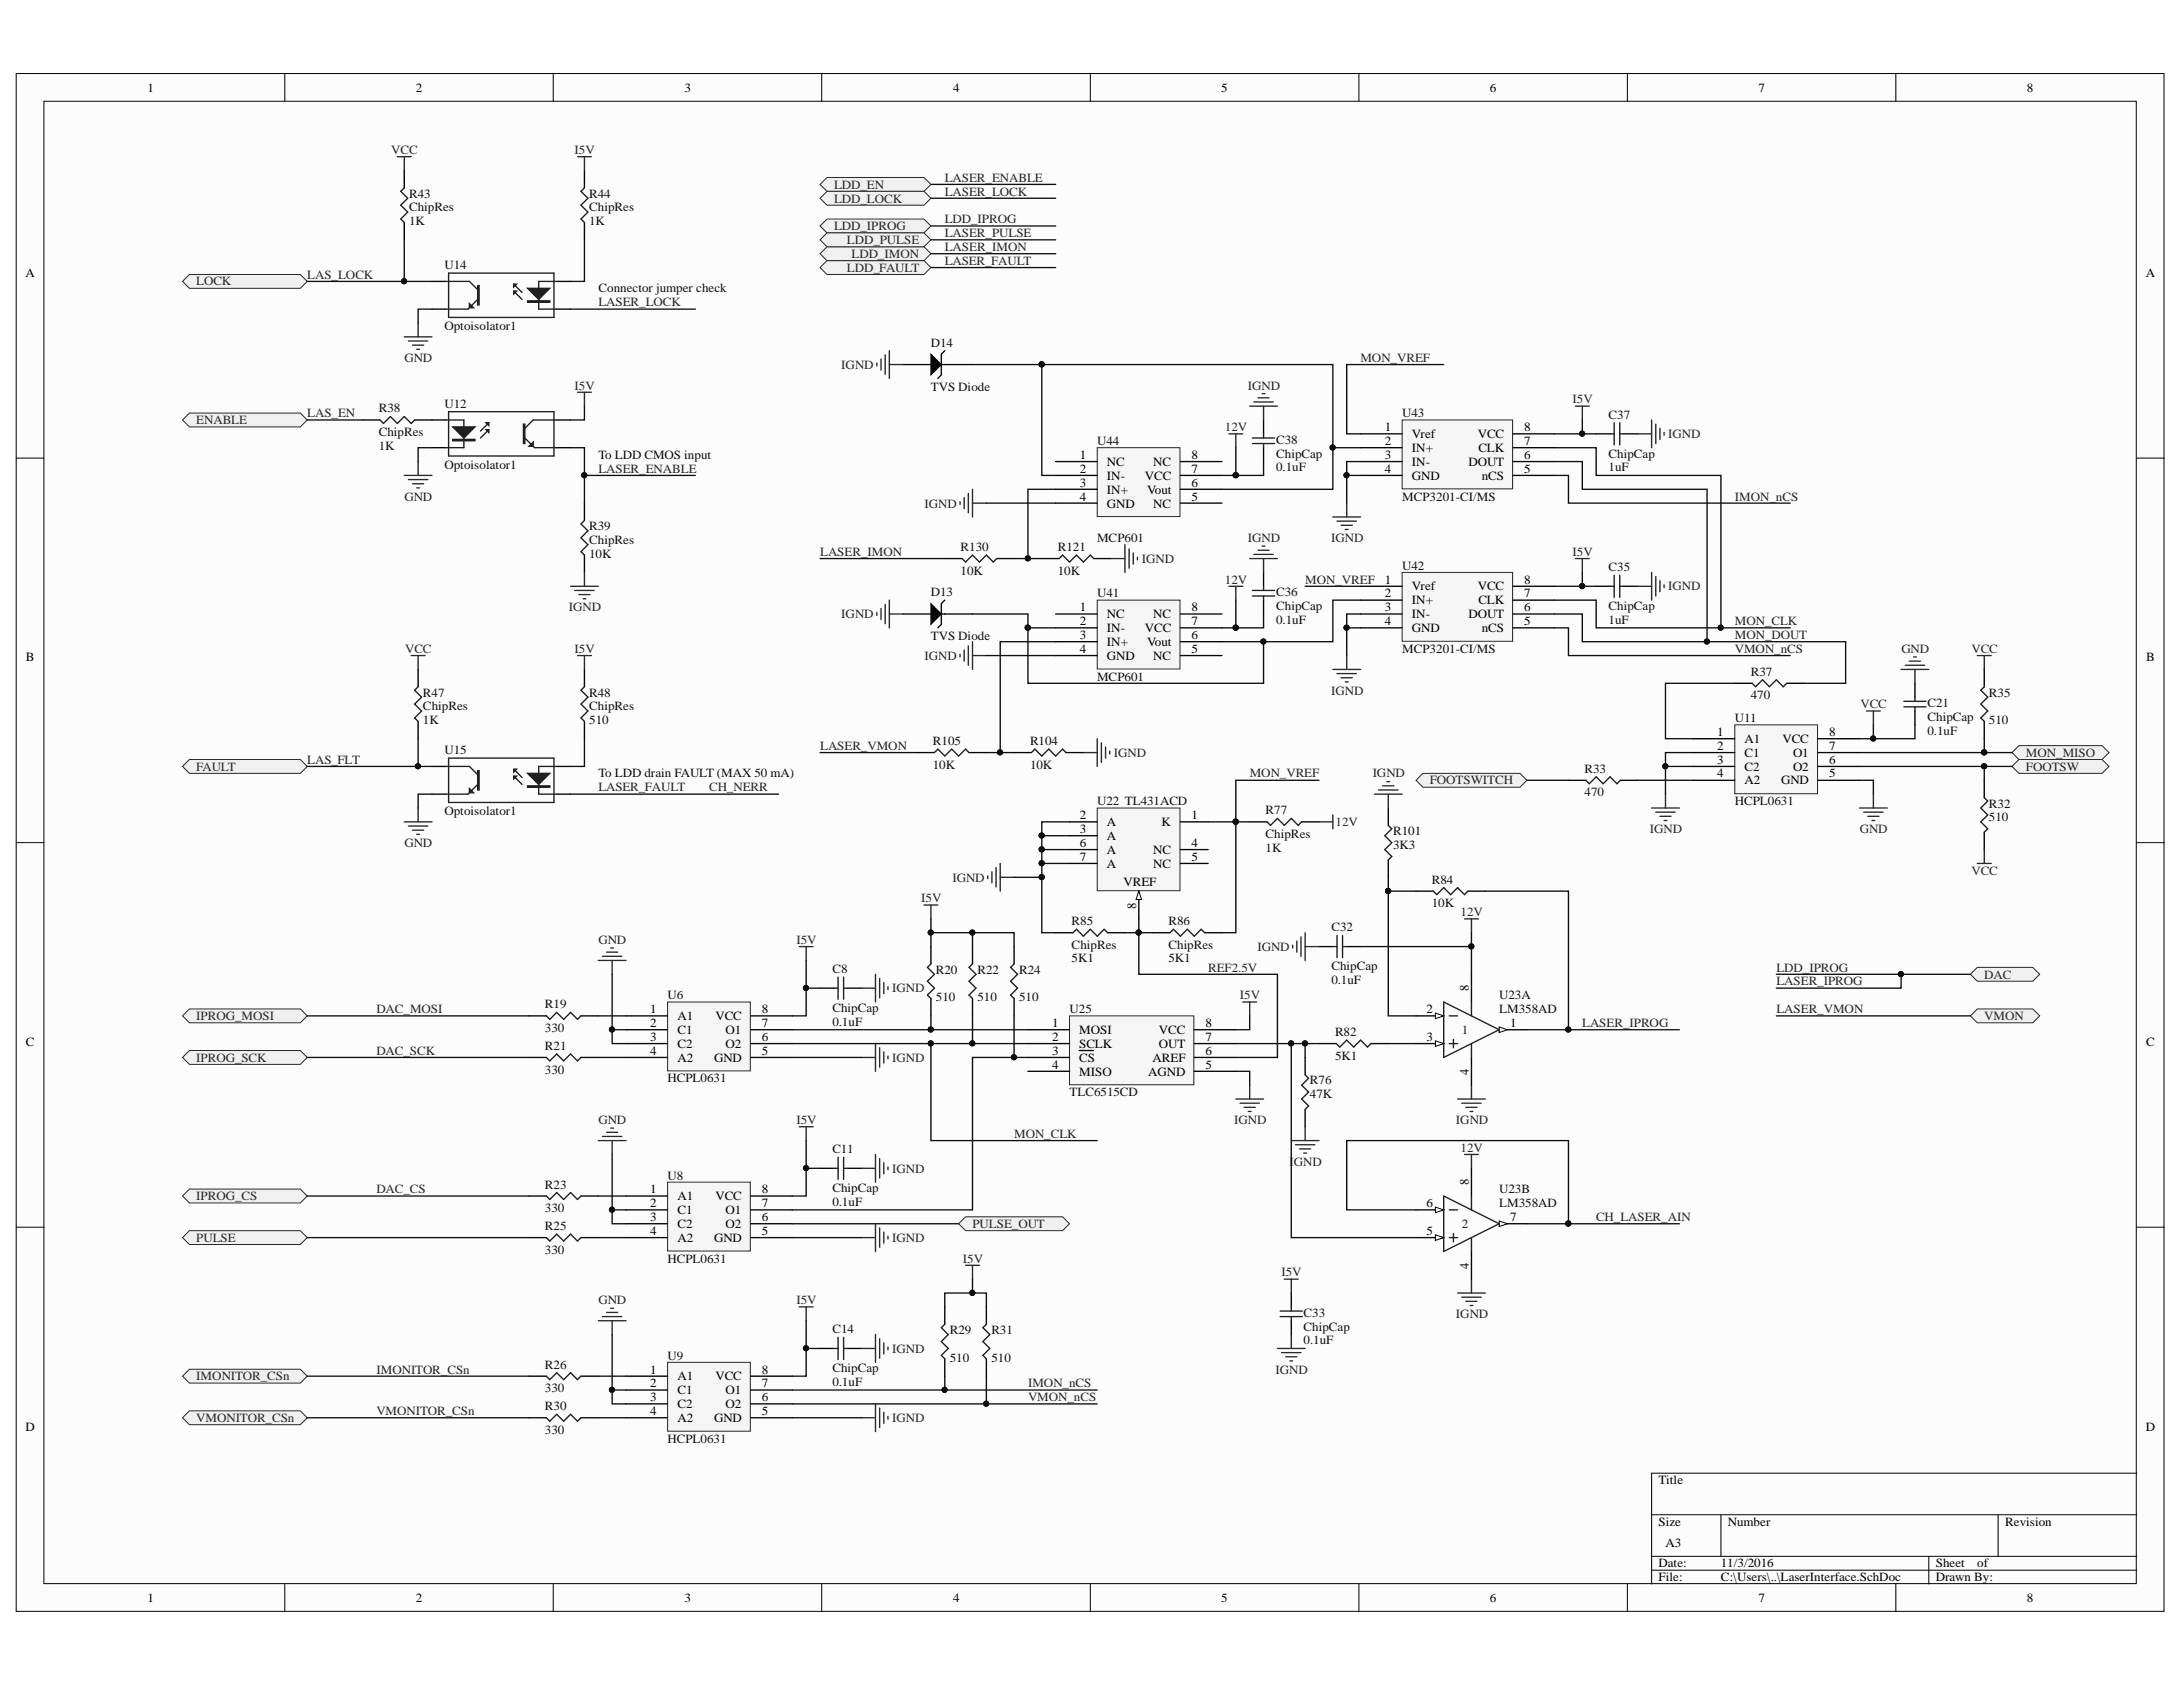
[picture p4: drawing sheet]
<svg xmlns="http://www.w3.org/2000/svg" width="279mm" height="216mm" viewBox="0 0 279 216" stroke-linecap="round" stroke-linejoin="round" font-family="sans-serif">
<defs><g id="words">
<g font-size="1.7">
<text x="145.4" y="116.3" transform="rotate(-90 145.4 116.3)">8</text>
<text x="188" y="126.8" transform="rotate(-90 188 126.8)">8</text>
<text x="188" y="137.6" transform="rotate(-90 188 137.6)">4</text>
<text x="188" y="151.6" transform="rotate(-90 188 151.6)">8</text>
<text x="188" y="162.4" transform="rotate(-90 188 162.4)">4</text>
</g>
<g font-size="1.6">
<text x="18.9" y="11.7">1</text>
<text x="53.2" y="11.7">2</text>
<text x="87.6" y="11.7">3</text>
<text x="122" y="11.7">4</text>
<text x="156.3" y="11.7">5</text>
<text x="190.7" y="11.7">6</text>
<text x="225.1" y="11.7">7</text>
<text x="259.4" y="11.7">8</text>
<text x="3.3" y="35.4">A</text>
<text x="274.7" y="35.4">A</text>
<text x="138.2" y="58.7">1</text>
<text x="141.7" y="59.6">NC</text>
<text x="147.6" y="59.6">NC</text>
<text x="152.5" y="58.7">8</text>
<text x="177.3" y="55.2">1</text>
<text x="177.3" y="57">2</text>
<text x="177.3" y="58.7">3</text>
<text x="180.7" y="56.1">Vref</text>
<text x="180.7" y="57.8">IN+</text>
<text x="180.7" y="59.6">IN-</text>
<text x="188" y="59.6">DOUT</text>
<text x="189.1" y="56.1">VCC</text>
<text x="189.2" y="57.8">CLK</text>
<text x="195.1" y="58.7">6</text>
<text x="195.1" y="57">7</text>
<text x="195.1" y="55.2">8</text>
<text x="138.2" y="60.5">2</text>
<text x="138.2" y="62.3">3</text>
<text x="138.2" y="64.1">4</text>
<text x="141.7" y="61.4">IN-</text>
<text x="141.7" y="63.2">IN+</text>
<text x="141.7" y="65">GND</text>
<text x="146.5" y="61.4">VCC</text>
<text x="146.8" y="63.2">Vout</text>
<text x="147.6" y="65">NC</text>
<text x="152.5" y="64.1">5</text>
<text x="152.5" y="62.3">6</text>
<text x="152.5" y="60.5">7</text>
<text x="177.3" y="60.5">4</text>
<text x="180.7" y="61.4">GND</text>
<text x="189.6" y="61.4">nCS</text>
<text x="195.1" y="60.5">5</text>
<text x="177.3" y="74.7">1</text>
<text x="177.3" y="76.5">2</text>
<text x="180.7" y="75.6">Vref</text>
<text x="180.7" y="77.3">IN+</text>
<text x="189.1" y="75.6">VCC</text>
<text x="189.2" y="77.3">CLK</text>
<text x="195.1" y="76.5">7</text>
<text x="195.1" y="74.7">8</text>
<text x="138.2" y="78.2">1</text>
<text x="138.2" y="80">2</text>
<text x="138.2" y="81.8">3</text>
<text x="138.2" y="83.6">4</text>
<text x="141.7" y="79.1">NC</text>
<text x="141.7" y="80.9">IN-</text>
<text x="141.7" y="82.7">IN+</text>
<text x="146.5" y="80.9">VCC</text>
<text x="146.8" y="82.7">Vout</text>
<text x="147.6" y="79.1">NC</text>
<text x="152.5" y="83.6">5</text>
<text x="152.5" y="81.8">6</text>
<text x="152.5" y="80">7</text>
<text x="152.5" y="78.2">8</text>
<text x="177.3" y="78.2">3</text>
<text x="177.3" y="80">4</text>
<text x="180.7" y="79.1">IN-</text>
<text x="180.7" y="80.9">GND</text>
<text x="188" y="79.1">DOUT</text>
<text x="189.6" y="80.9">nCS</text>
<text x="195.1" y="80">5</text>
<text x="195.1" y="78.2">6</text>
<text x="3.3" y="84.7">B</text>
<text x="141.7" y="84.4">GND</text>
<text x="147.6" y="84.4">NC</text>
<text x="274.7" y="84.7">B</text>
<text x="219.8" y="94.2">1</text>
<text x="219.8" y="95.9">2</text>
<text x="223.3" y="95.1">A1</text>
<text x="228.1" y="95.1">VCC</text>
<text x="234.1" y="94.2">8</text>
<text x="234.1" y="95.9">7</text>
<text x="219.8" y="97.7">3</text>
<text x="219.8" y="99.5">4</text>
<text x="223.3" y="96.8">C1</text>
<text x="223.3" y="98.6">C2</text>
<text x="223.3" y="100.4">A2</text>
<text x="228" y="100.4">GND</text>
<text x="229.5" y="96.8">O1</text>
<text x="229.5" y="98.6">O2</text>
<text x="234.1" y="97.7">6</text>
<text x="234.1" y="99.5">5</text>
<text x="138.2" y="104.8">2</text>
<text x="138.2" y="106.6">3</text>
<text x="141.7" y="105.7">A</text>
<text x="141.7" y="107.5">A</text>
<text x="148.7" y="105.7">K</text>
<text x="152.5" y="104.8">1</text>
<text x="138.2" y="108.4">6</text>
<text x="138.2" y="110.2">7</text>
<text x="141.7" y="109.3">A</text>
<text x="141.7" y="111">A</text>
<text x="143.8" y="113.3">VREF</text>
<text x="147.6" y="109.3">NC</text>
<text x="147.6" y="111">NC</text>
<text x="152.5" y="108.4">4</text>
<text x="152.5" y="110.2">5</text>
<text x="83.2" y="129.6">1</text>
<text x="83.2" y="131.4">2</text>
<text x="86.7" y="130.5">A1</text>
<text x="91.6" y="130.5">VCC</text>
<text x="97.5" y="129.6">8</text>
<text x="97.5" y="131.4">7</text>
<text x="134.7" y="131.4">1</text>
<text x="154.3" y="131.4">8</text>
<text x="182.6" y="129.6">2</text>
<text x="193.3" y="131.4">1</text>
<text x="3.3" y="133.9">C</text>
<text x="83.2" y="133.2">3</text>
<text x="83.2" y="135">4</text>
<text x="86.7" y="132.3">C1</text>
<text x="86.7" y="134.1">C2</text>
<text x="86.7" y="135.9">A2</text>
<text x="91.4" y="135.9">GND</text>
<text x="92.9" y="132.3">O1</text>
<text x="92.9" y="134.1">O2</text>
<text x="97.5" y="133.2">6</text>
<text x="97.5" y="135">5</text>
<text x="134.7" y="133.2">2</text>
<text x="134.7" y="135">3</text>
<text x="134.7" y="136.8">4</text>
<text x="138.1" y="132.3">MOSI</text>
<text x="138.1" y="134.1">SCLK</text>
<text x="138.1" y="135.9">CS</text>
<text x="138.1" y="137.6">MISO</text>
<text x="147" y="137.6">AGND</text>
<text x="147.5" y="135.9">AREF</text>
<text x="148.3" y="134.1">OUT</text>
<text x="148.3" y="132.3">VCC</text>
<text x="154.3" y="136.8">5</text>
<text x="154.3" y="135">6</text>
<text x="154.3" y="133.2">7</text>
<text x="182.6" y="133.2">3</text>
<text x="274.7" y="133.9">C</text>
<text x="83.2" y="152.7">1</text>
<text x="83.2" y="154.5">2</text>
<text x="86.7" y="153.6">A1</text>
<text x="86.7" y="155.4">C1</text>
<text x="91.6" y="153.6">VCC</text>
<text x="92.9" y="155.4">O1</text>
<text x="97.5" y="152.7">8</text>
<text x="97.5" y="154.5">7</text>
<text x="182.6" y="154.5">6</text>
<text x="83.2" y="156.2">3</text>
<text x="83.2" y="158">4</text>
<text x="86.7" y="157.1">C2</text>
<text x="86.7" y="158.9">A2</text>
<text x="91.4" y="158.9">GND</text>
<text x="92.9" y="157.1">O2</text>
<text x="97.5" y="156.2">6</text>
<text x="97.5" y="158">5</text>
<text x="182.6" y="158">5</text>
<text x="193.3" y="156.2">7</text>
<text x="83.2" y="175.8">1</text>
<text x="83.2" y="177.6">2</text>
<text x="83.2" y="179.3">3</text>
<text x="86.7" y="176.7">A1</text>
<text x="86.7" y="178.4">C1</text>
<text x="91.6" y="176.7">VCC</text>
<text x="92.9" y="178.4">O1</text>
<text x="97.5" y="175.8">8</text>
<text x="97.5" y="177.6">7</text>
<text x="97.5" y="179.3">6</text>
<text x="3.3" y="183.1">D</text>
<text x="83.2" y="181.1">4</text>
<text x="86.7" y="180.2">C2</text>
<text x="86.7" y="182">A2</text>
<text x="91.4" y="182">GND</text>
<text x="92.9" y="180.2">O2</text>
<text x="97.5" y="181.1">5</text>
<text x="274.7" y="183.1">D</text>
<text x="212.3" y="189.9">Title</text>
<text x="212.3" y="195.3">Size</text>
<text x="213.2" y="197.9">A3</text>
<text x="221.2" y="195.3">Number</text>
<text x="256.6" y="195.3">Revision</text>
<text x="212.3" y="200.6">Date:</text>
<text x="212.3" y="202.4">File:</text>
<text x="220.3" y="200.6">11/3/2016</text>
<text x="220.3" y="202.4">C:\Users\..\LaserInterface.SchDoc</text>
<text x="247.8" y="200.6">Sheet</text>
<text x="247.8" y="202.4">Drawn By:</text>
<text x="253.1" y="200.6">of</text>
<text x="18.9" y="205">1</text>
<text x="53.2" y="205">2</text>
<text x="87.6" y="205">3</text>
<text x="122" y="205">4</text>
<text x="156.3" y="205">5</text>
<text x="190.7" y="205">6</text>
<text x="225.1" y="205">7</text>
<text x="259.4" y="205">8</text>
</g>
<g font-size="1.6" fill="#262626">
<text x="50.1" y="19.7">VCC</text>
<text x="73.5" y="19.7">I5V</text>
<text x="120.9" y="23.3">LASER_ENABLE</text>
<text x="106.7" y="24.1">LDD_EN</text>
<text x="106.7" y="25.9">LDD_LOCK</text>
<text x="106.7" y="29.5">LDD_IPROG</text>
<text x="120.9" y="25">LASER_LOCK</text>
<text x="120.9" y="28.6">LDD_IPROG</text>
<text x="39.3" y="35.6">LAS_LOCK</text>
<text x="108.4" y="34.8">LDD_FAULT</text>
<text x="108.4" y="31.2">LDD_PULSE</text>
<text x="109" y="33">LDD_IMON</text>
<text x="120.9" y="33.9">LASER_FAULT</text>
<text x="120.9" y="32.1">LASER_IMON</text>
<text x="120.9" y="30.4">LASER_PULSE</text>
<text x="25.1" y="36.5">LOCK</text>
<text x="76.6" y="39.2">LASER_LOCK</text>
<text x="51.8" y="46.3">GND</text>
<text x="107.7" y="47.2">IGND</text>
<text x="174.1" y="46.3">MON_VREF</text>
<text x="39.3" y="53.4">LAS_EN</text>
<text x="73.5" y="49.9">I5V</text>
<text x="159.7" y="49.9">IGND</text>
<text x="201.3" y="51.6">I5V</text>
<text x="25.1" y="54.3">ENABLE</text>
<text x="156.8" y="55.2">12V</text>
<text x="213.5" y="56.1">IGND</text>
<text x="51.8" y="64.1">GND</text>
<text x="76.6" y="60.5">LASER_ENABLE</text>
<text x="118.3" y="65">IGND</text>
<text x="222" y="64.1">IMON_nCS</text>
<text x="105" y="71.1">LASER_IMON</text>
<text x="159.7" y="69.3">IGND</text>
<text x="170.4" y="69.3">IGND</text>
<text x="201.3" y="71.1">I5V</text>
<text x="146.1" y="72">IGND</text>
<text x="156.8" y="74.7">12V</text>
<text x="167.1" y="74.7">MON_VREF</text>
<text x="213.5" y="75.6">IGND</text>
<text x="51.9" y="83.6">VCC</text>
<text x="72.8" y="78.2">IGND</text>
<text x="73.5" y="83.6">I5V</text>
<text x="107.7" y="79.1">IGND</text>
<text x="222" y="80">MON_CLK</text>
<text x="222" y="81.8">MON_DOUT</text>
<text x="222" y="83.6">VMON_nCS</text>
<text x="243.4" y="83.6">GND</text>
<text x="252.3" y="83.6">VCC</text>
<text x="118.3" y="84.4">IGND</text>
<text x="170.4" y="88.9">IGND</text>
<text x="105" y="95.9">LASER_VMON</text>
<text x="238.1" y="90.7">VCC</text>
<text x="25.1" y="98.6">FAULT</text>
<text x="39.3" y="97.7">LAS_FLT</text>
<text x="76.6" y="101.3">LASER_FAULT</text>
<text x="90.8" y="101.3">CH_NERR</text>
<text x="142.6" y="96.8">IGND</text>
<text x="160" y="99.5">MON_VREF</text>
<text x="175.7" y="99.5">IGND</text>
<text x="183" y="100.4">FOOTSWITCH</text>
<text x="259.3" y="96.8">MON_MISO</text>
<text x="259.3" y="98.6">FOOTSW</text>
<text x="171" y="105.7">12V</text>
<text x="211.2" y="106.6">IGND</text>
<text x="238" y="106.6">GND</text>
<text x="51.8" y="108.4">GND</text>
<text x="121.9" y="112.8">IGND</text>
<text x="252.3" y="111.9">VCC</text>
<text x="117.9" y="115.5">I5V</text>
<text x="186.9" y="117.3">12V</text>
<text x="76.6" y="120.8">GND</text>
<text x="101.9" y="120.8">I5V</text>
<text x="154.6" y="124.4">REF2.5V</text>
<text x="160.9" y="121.7">IGND</text>
<text x="227.4" y="124.4">LDD_IPROG</text>
<text x="254" y="125.3">DAC</text>
<text x="25.1" y="130.5">IPROG_MOSI</text>
<text x="48.2" y="129.6">DAC_MOSI</text>
<text x="114.2" y="127">IGND</text>
<text x="158.7" y="127.9">I5V</text>
<text x="202.5" y="131.4">LASER_IPROG</text>
<text x="227.4" y="126.1">LASER_IPROG</text>
<text x="227.4" y="129.6">LASER_VMON</text>
<text x="254" y="130.5">VMON</text>
<text x="25.1" y="135.9">IPROG_SCK</text>
<text x="48.2" y="135">DAC_SCK</text>
<text x="114.2" y="135.9">IGND</text>
<text x="76.6" y="143.9">GND</text>
<text x="101.9" y="143.9">I5V</text>
<text x="158" y="143.9">IGND</text>
<text x="186.3" y="143.9">IGND</text>
<text x="129.8" y="145.6">MON_CLK</text>
<text x="165" y="149.2">IGND</text>
<text x="186.9" y="147.4">12V</text>
<text x="25.1" y="153.6">IPROG_CS</text>
<text x="48.2" y="152.7">DAC_CS</text>
<text x="114.2" y="150.1">IGND</text>
<text x="25.1" y="158.9">PULSE</text>
<text x="114.2" y="158.9">IGND</text>
<text x="123.2" y="161.6">I5V</text>
<text x="124.5" y="157.1">PULSE_OUT</text>
<text x="204.3" y="156.2">CH_LASER_AIN</text>
<text x="76.6" y="166.9">GND</text>
<text x="101.9" y="166.9">I5V</text>
<text x="164" y="163.4">I5V</text>
<text x="114.2" y="173.1">IGND</text>
<text x="186.3" y="168.7">IGND</text>
<text x="25.1" y="176.7">IMONITOR_CSn</text>
<text x="48.2" y="175.8">IMONITOR_CSn</text>
<text x="131.6" y="179.3">VMON_nCS</text>
<text x="131.6" y="177.6">IMON_nCS</text>
<text x="163.3" y="175.8">IGND</text>
<text x="25.1" y="182">VMONITOR_CSn</text>
<text x="48.2" y="181.1">VMONITOR_CSn</text>
<text x="114.2" y="182">IGND</text>
</g>
<g font-size="1.6" fill="#0e0e0e">
<text x="52.4" y="28.8">1K</text>
<text x="52.4" y="25.3">R43</text>
<text x="52.4" y="27.1">ChipRes</text>
<text x="75.4" y="28.8">1K</text>
<text x="75.4" y="25.3">R44</text>
<text x="75.4" y="27.1">ChipRes</text>
<text x="56.9" y="34.4">U14</text>
<text x="76.6" y="37.4">Connector jumper check</text>
<text x="56.9" y="42.2">Optoisolator1</text>
<text x="119.1" y="44.4">D14</text>
<text x="48.5" y="52.8">R38</text>
<text x="56.9" y="52.2">U12</text>
<text x="119.1" y="50">TVS Diode</text>
<text x="179.5" y="53.4">U43</text>
<text x="205.9" y="53.6">C37</text>
<text x="48.5" y="57.6">1K</text>
<text x="48.5" y="55.8">ChipRes</text>
<text x="56.9" y="60">Optoisolator1</text>
<text x="76.6" y="58.7">To LDD CMOS input</text>
<text x="140.4" y="57">U44</text>
<text x="163.3" y="56.8">C38</text>
<text x="163.3" y="58.6">ChipCap</text>
<text x="205.9" y="58.6">ChipCap</text>
<text x="163.3" y="60.3">0.1uF</text>
<text x="179.5" y="64.1">MCP3201-CI/MS</text>
<text x="205.9" y="60.3">1uF</text>
<text x="75.4" y="71.4">10K</text>
<text x="75.4" y="67.9">R39</text>
<text x="75.4" y="69.6">ChipRes</text>
<text x="122.9" y="70.5">R130</text>
<text x="135.4" y="70.5">R121</text>
<text x="140.4" y="69.3">MCP601</text>
<text x="119.1" y="76.3">D13</text>
<text x="122.9" y="73.5">10K</text>
<text x="135.4" y="73.5">10K</text>
<text x="140.4" y="76.5">U41</text>
<text x="163.3" y="76.3">C36</text>
<text x="179.5" y="72.9">U42</text>
<text x="205.9" y="73.1">C35</text>
<text x="119.1" y="82">TVS Diode</text>
<text x="163.3" y="79.8">0.1uF</text>
<text x="163.3" y="78.1">ChipCap</text>
<text x="179.5" y="83.6">MCP3201-CI/MS</text>
<text x="205.9" y="79.8">1uF</text>
<text x="205.9" y="78.1">ChipCap</text>
<text x="54.1" y="89.1">R47</text>
<text x="75.4" y="89.1">R48</text>
<text x="140.4" y="87.1">MCP601</text>
<text x="224.1" y="89.5">470</text>
<text x="224.1" y="86.5">R37</text>
<text x="254.6" y="89.1">R35</text>
<text x="54.1" y="92.7">1K</text>
<text x="54.1" y="90.9">ChipRes</text>
<text x="75.4" y="92.7">510</text>
<text x="75.4" y="90.9">ChipRes</text>
<text x="119.4" y="95.4">R105</text>
<text x="131.8" y="95.4">R104</text>
<text x="222" y="92.4">U11</text>
<text x="246.7" y="94">0.1uF</text>
<text x="246.7" y="90.4">C21</text>
<text x="246.7" y="92.2">ChipCap</text>
<text x="254.6" y="92.7">510</text>
<text x="56.9" y="96.5">U15</text>
<text x="76.6" y="99.5">To LDD drain FAULT (MAX 50 mA)</text>
<text x="119.4" y="98.4">10K</text>
<text x="131.8" y="98.4">10K</text>
<text x="202.8" y="101.9">470</text>
<text x="202.8" y="98.9">R33</text>
<text x="56.9" y="104.3">Optoisolator1</text>
<text x="140.4" y="103.1">U22 TL431ACD</text>
<text x="162" y="104.2">R77</text>
<text x="162" y="107.2">ChipRes</text>
<text x="178.3" y="106.9">R101</text>
<text x="222" y="103.1">HCPL0631</text>
<text x="254.6" y="105.1">510</text>
<text x="254.6" y="103.3">R32</text>
<text x="162" y="109">1K</text>
<text x="178.3" y="108.6">3K3</text>
<text x="183.3" y="113.1">R84</text>
<text x="137.2" y="118.4">R85</text>
<text x="149.5" y="118.4">R86</text>
<text x="170.4" y="119.2">C32</text>
<text x="183.3" y="116.1">10K</text>
<text x="106.5" y="124.5">C8</text>
<text x="119.8" y="124.6">R20</text>
<text x="125.1" y="124.6">R22</text>
<text x="130.4" y="124.6">R24</text>
<text x="137.2" y="123.2">5K1</text>
<text x="137.2" y="121.4">ChipRes</text>
<text x="149.5" y="123.2">5K1</text>
<text x="149.5" y="121.4">ChipRes</text>
<text x="170.4" y="125.9">0.1uF</text>
<text x="170.4" y="124.2">ChipCap</text>
<text x="69.7" y="129.1">R19</text>
<text x="85.4" y="127.9">U6</text>
<text x="106.5" y="131.3">0.1uF</text>
<text x="106.5" y="129.5">ChipCap</text>
<text x="119.8" y="128.2">510</text>
<text x="125.1" y="128.2">510</text>
<text x="130.4" y="128.2">510</text>
<text x="136.9" y="129.6">U25</text>
<text x="191.9" y="127.9">U23A</text>
<text x="191.9" y="129.6">LM358AD</text>
<text x="69.7" y="137.4">330</text>
<text x="69.7" y="134.3">R21</text>
<text x="69.7" y="132.1">330</text>
<text x="170.9" y="135.6">5K1</text>
<text x="170.9" y="132.6">R82</text>
<text x="85.4" y="138.5">HCPL0631</text>
<text x="136.9" y="140.3">TLC6515CD</text>
<text x="167.7" y="140.6">47K</text>
<text x="167.7" y="138.8">R76</text>
<text x="106.5" y="147.6">C11</text>
<text x="69.7" y="155.1">330</text>
<text x="69.7" y="152.1">R23</text>
<text x="85.4" y="151">U8</text>
<text x="106.5" y="154.3">0.1uF</text>
<text x="106.5" y="152.5">ChipCap</text>
<text x="191.9" y="152.7">U23B</text>
<text x="191.9" y="154.5">LM358AD</text>
<text x="69.7" y="160.4">330</text>
<text x="69.7" y="157.4">R25</text>
<text x="85.4" y="161.6">HCPL0631</text>
<text x="106.5" y="170.6">C14</text>
<text x="121.6" y="170.7">R29</text>
<text x="126.9" y="170.7">R31</text>
<text x="166.8" y="172.1">0.1uF</text>
<text x="166.8" y="168.5">C33</text>
<text x="166.8" y="170.3">ChipCap</text>
<text x="69.7" y="178.2">330</text>
<text x="69.7" y="175.1">R26</text>
<text x="85.4" y="174">U9</text>
<text x="106.5" y="177.4">0.1uF</text>
<text x="106.5" y="175.6">ChipCap</text>
<text x="121.6" y="174.3">510</text>
<text x="126.9" y="174.3">510</text>
<text x="69.7" y="183.5">330</text>
<text x="69.7" y="180.5">R30</text>
<text x="85.4" y="184.7">HCPL0631</text>
</g>
<g font-size="1.6" fill="#1c1c1c">
<text x="187.1" y="132.3">1</text>
<text x="187.1" y="157.1">2</text>
</g>
</g></defs>
<g fill="#fcfcfc" stroke="#000" stroke-width=".13">
<path d="M2.1 9.4h274.9v196.8h-274.9z"/>
<path d="M5.6 13h267.8v189.7h-267.8z"/>
</g>
<g fill="none" stroke="#000" stroke-width=".13">
<path d="M36.5 9.4v3.6M70.8 9.4v3.6M105.2 9.4v3.6M139.5 9.4v3.6M173.9 9.4v3.6M208.3 9.4v3.6M242.6 9.4v3.6M2.1 58.6h3.5M273.5 58.6h3.5M2.1 107.8h3.5M273.5 107.8h3.5M2.1 157.1h3.5"/>
<path d="M273.5 157.1h3.5M211.4 193.9h62.1M211.4 199.2h62.1M220.3 193.9v5.3M246.9 199.2v3.5M255.7 193.9v5.3M273.5 188.5h-62.1v14.2M36.5 202.7v3.6M70.8 202.7v3.6M105.2 202.7v3.6M139.5 202.7v3.6M173.9 202.7v3.6"/>
<path d="M208.3 202.7v3.6M211.4 201h62.1M242.6 202.7v3.6"/>
</g>
<path d="M55.3 53.7h1.8M55.3 57.3h1.8M71.3 53.7h1.7M71.3 57.3h1.7" fill="none" stroke="#000" stroke-width=".17"/>
<path d="M57.1 53.7h2.3v3.6h-2.3M57.4 52.7h13.5v5.7h-13.5zM62.6 55l-1.1 1.1M62.6 54.1l-1.1 1.1M67.2 56.1l1.2 1.2h2.9M71.3 53.7h-3.1l-1 1.1" fill="none" stroke="#1c1c1c" stroke-width=".17"/>
<path d="M57.9 54.6h2.9l-1.4 1.5z" fill="#1c1c1c"/>
<path d="M57.9 54.6h2.9l-1.4 1.5zM57.9 56.2h2.9v.2h-2.9z" fill="none" stroke="#1c1c1c" stroke-width=".17"/>
<path d="M57.9 56.3h2.9" fill="none" stroke="#1c1c1c" stroke-width=".18"/>
<path d="M62.2 54.1h.4v.4z" fill="#1c1c1c"/>
<path d="M62.2 54.1h.4v.4z" fill="none" stroke="#1c1c1c" stroke-width=".17"/>
<path d="M62.2 55h.4v.3z" fill="#1c1c1c"/>
<path d="M62.2 55h.4v.3zM67 54.3h.2v2.5h-.2z" fill="none" stroke="#1c1c1c" stroke-width=".17"/>
<path d="M67.1 54.3v2.5" fill="none" stroke="#1c1c1c" stroke-width=".18"/>
<path d="M67.7 57.1l.5-.5v.5z" fill="#1c1c1c"/>
<path d="M57.1 36h3l1 1.1M57.4 35h13.5v5.6h-13.5zM61.1 38.3l-1.2 1.3h-2.8M65.8 37.3l1 1M65.8 36.4l1 1M71.3 36h-2.4v3.6h2.4M67.7 57.1l.5-.5v.5zM74.8 66.6l-.2 .3a.21 .21 0 0 0-.2 .2 .21 .21 0 0 0 .2 .2l.4 .4a.21 .21 0 0 1 .2 .2 .21 .21 0 0 1-.2 .3l-.4 .4a.21 .21 0 0 0-.2 .2 .21 .21 0 0 0 .2 .2l.4 .5a.21 .21 0 0 1 .2 .2 .21 .21 0 0 1-.2 .2l-.5 .5a.24 .24 0 0 0-.1 .3 .24 .24 0 0 0 .2 .2l.2 .1" fill="none" stroke="#1c1c1c" stroke-width=".17"/>
<path d="M55.3 36h1.8M55.3 39.6h1.8M71.3 36h1.7M71.3 39.6h1.7M74.8 64.4v2.2M74.8 71v2.3" fill="none" stroke="#000" stroke-width=".17"/>
<path d="M73.9 50.2h1.8M74.8 50.2v1.8M73 75h3.6M73.6 75.6h2.4M74.1 76.1h1.4M74.6 76.6h.4M74.8 73.3v1.7" fill="none" stroke="#262626" stroke-width=".17"/>
<path d="M67.5 36.9h2.9l-1.5 1.4z" fill="#1c1c1c"/>
<path d="M67.5 36.9h2.9l-1.5 1.4zM67.5 38.5h2.9v.2h-2.9z" fill="none" stroke="#1c1c1c" stroke-width=".17"/>
<path d="M67.5 38.6h2.9" fill="none" stroke="#1c1c1c" stroke-width=".18"/>
<path d="M65.8 36.4h.3l-.3 .3z" fill="#1c1c1c"/>
<path d="M65.8 36.4h.3l-.3 .3z" fill="none" stroke="#1c1c1c" stroke-width=".17"/>
<path d="M65.8 37.3h.3l-.3 .3z" fill="#1c1c1c"/>
<path d="M61.1 36.5h.2v2.5h-.2zM65.8 37.3h.3l-.3 .3z" fill="none" stroke="#1c1c1c" stroke-width=".17"/>
<path d="M61.2 36.5v2.5" fill="none" stroke="#1c1c1c" stroke-width=".18"/>
<path d="M60.1 38.9l.5 .5h-.5z" fill="#1c1c1c"/>
<path d="M51.7 24l-.2 .3a.21 .21 0 0 0-.2 .2 .21 .21 0 0 0 .2 .2l.5 .5a.21 .21 0 0 1 .2 .2 .21 .21 0 0 1-.2 .2l-.5 .4a.21 .21 0 0 0-.2 .3 .21 .21 0 0 0 .2 .2l.5 .4a.21 .21 0 0 1 .2 .2 .21 .21 0 0 1-.2 .3l-.5 .5a.24 .24 0 0 0-.1 .2 .24 .24 0 0 0 .2 .2l.1 .2M60.1 38.9l.5 .5h-.5zM74.8 24l-.2 .3a.21 .21 0 0 0-.2 .2 .21 .21 0 0 0 .2 .2l.4 .5a.21 .21 0 0 1 .2 .2 .21 .21 0 0 1-.2 .2l-.4 .4a.21 .21 0 0 0-.2 .3 .21 .21 0 0 0 .2 .2l.4 .4a.21 .21 0 0 1 .2 .2 .21 .21 0 0 1-.2 .3l-.5 .5a.24 .24 0 0 0-.1 .2 .24 .24 0 0 0 .2 .2l.2 .2M48.6 53.7l.3 .3a.21 .21 0 0 0 .2 .2 .21 .21 0 0 0 .2-.2l.5-.5a.21 .21 0 0 1 .2-.2 .21 .21 0 0 1 .2 .2l.4 .5a.21 .21 0 0 0 .3 .2 .21 .21 0 0 0 .2-.2l.4-.5a.21 .21 0 0 1 .2-.2 .21 .21 0 0 1 .3 .2l.5 .5a.24 .24 0 0 0 .2 .1 .24 .24 0 0 0 .2-.2l.2-.2M57.1 98.1h3l1 1.1M57.4 97h13.5v5.7h-13.5zM65.8 99.3l1 1.1M65.8 98.4l1 1.1M71.3 98.1h-2.4v3.5h2.4M61.1 100.4l-1.2 1.2h-2.8" fill="none" stroke="#1c1c1c" stroke-width=".17"/>
<path d="M51.7 21.8v2.2M51.7 28.5v2.2M74.8 21.8v2.2M74.8 28.5v2.2M46.4 53.7h2.2M53.1 53.7h2.2M55.3 98.1h1.8M71.3 98.1h1.7M55.3 101.6h1.8M71.3 101.6h1.7" fill="none" stroke="#000" stroke-width=".17"/>
<path d="M50.9 20.1h1.7M51.7 20.1v1.7M73.9 20.1h1.8M74.8 20.1v1.7M51.7 43.1h3.6M52.3 43.6h2.5M52.8 44.2h1.4M53.3 44.7h.4M53.5 41.3v1.8" fill="none" stroke="#262626" stroke-width=".17"/>
<path d="M67.5 99h2.9l-1.5 1.4z" fill="#1c1c1c"/>
<path d="M67.5 99h2.9l-1.5 1.4zM67.5 100.6h2.9v.1h-2.9z" fill="none" stroke="#1c1c1c" stroke-width=".17"/>
<path d="M67.5 100.7h2.9" fill="none" stroke="#1c1c1c" stroke-width=".18"/>
<path d="M65.8 98.4h.3l-.3 .4z" fill="#1c1c1c"/>
<path d="M65.8 98.4h.3l-.3 .4z" fill="none" stroke="#1c1c1c" stroke-width=".17"/>
<path d="M65.8 99.3h.3l-.3 .4z" fill="#1c1c1c"/>
<path d="M61.1 98.6h.2v2.5h-.2zM65.8 99.3h.3l-.3 .4z" fill="none" stroke="#1c1c1c" stroke-width=".17"/>
<path d="M61.2 98.6v2.5" fill="none" stroke="#1c1c1c" stroke-width=".18"/>
<path d="M60.1 100.9l.5 .6h-.5z" fill="#1c1c1c"/>
<g fill="none" stroke="#1c1c1c" stroke-width=".17">
<path d="M53.5 87.9l-.2 .2a.21 .21 0 0 0-.2 .2 .21 .21 0 0 0 .2 .2l.4 .5a.21 .21 0 0 1 .3 .2 .21 .21 0 0 1-.3 .2l-.4 .5a.21 .21 0 0 0-.2 .2 .21 .21 0 0 0 .2 .2l.4 .5a.21 .21 0 0 1 .3 .2 .21 .21 0 0 1-.3 .2l-.5 .5a.24 .24 0 0 0-.1 .3 .24 .24 0 0 0 .2 .1l.2 .2M74.8 87.9l-.2 .2a.21 .21 0 0 0-.2 .2 .21 .21 0 0 0 .2 .2l.4 .5a.21 .21 0 0 1 .2 .2 .21 .21 0 0 1-.2 .2l-.4 .5a.21 .21 0 0 0-.2 .2 .21 .21 0 0 0 .2 .2l.4 .5a.21 .21 0 0 1 .2 .2 .21 .21 0 0 1-.2 .2l-.5 .5a.24 .24 0 0 0-.1 .3 .24 .24 0 0 0 .2 .1l.2 .2M60.1 100.9l.5 .6h-.5zM69.9 135.3l.3 .3a.21 .21 0 0 0 .2 .1 .21 .21 0 0 0 .2-.1l.4-.5a.21 .21 0 0 1 .3-.2 .21 .21 0 0 1 .2 .2l.4 .5a.21 .21 0 0 0 .2 .2 .21 .21 0 0 0 .3-.2l.4-.5a.21 .21 0 0 1 .2-.2 .21 .21 0 0 1 .2 .2l.5 .5a.24 .24 0 0 0 .3 .1 .24 .24 0 0 0 .2-.2l.2-.2M69.9 130l.3 .3a.21 .21 0 0 0 .2 .1 .21 .21 0 0 0 .2-.2l.4-.4a.21 .21 0 0 1 .3-.2 .21 .21 0 0 1 .2 .2l.4 .4a.21 .21 0 0 0 .2 .3 .21 .21 0 0 0 .3-.3l.4-.4a.21 .21 0 0 1 .2-.2 .21 .21 0 0 1 .2 .2l.5 .5a.24 .24 0 0 0 .3 .1 .24 .24 0 0 0 .2-.2l.2-.2M106.7 126.5h.6M107.3 125v2.9M108 125v2.9M108 126.5h.5M69.9 158.4l.3 .2a.21 .21 0 0 0 .2 .2 .21 .21 0 0 0 .2-.2l.4-.4a.21 .21 0 0 1 .3-.3 .21 .21 0 0 1 .2 .3l.4 .4a.21 .21 0 0 0 .2 .2 .21 .21 0 0 0 .3-.2l.4-.4a.21 .21 0 0 1 .2-.3 .21 .21 0 0 1 .2 .3l.5 .5a.24 .24 0 0 0 .3 .1 .24 .24 0 0 0 .2-.2l.2-.2M69.9 153.1l.3 .2a.21 .21 0 0 0 .2 .2 .21 .21 0 0 0 .2-.2l.4-.5a.21 .21 0 0 1 .3-.2 .21 .21 0 0 1 .2 .2l.4 .5a.21 .21 0 0 0 .2 .2 .21 .21 0 0 0 .3-.2l.4-.5a.21 .21 0 0 1 .2-.2 .21 .21 0 0 1 .2 .2l.5 .5a.24 .24 0 0 0 .3 .2 .24 .24 0 0 0 .2-.3l.2-.1M106.7 149.5h.6"/>
<path d="M107.3 148.1v2.8M108 148.1v2.8M108 149.5h.5"/>
</g>
<g fill="none" stroke="#000" stroke-width=".17">
<path d="M53.5 85.7v2.2M53.5 92.3v2.2M74.8 85.7v2.2M74.8 92.3v2.2M67.7 135.3h2.2M67.7 130h2.2M74.4 135.3h2.2M74.4 130h2.2M105 126.5h1.7M108.5 126.5h1.8M67.7 158.4h2.2M67.7 153.1h2.2"/>
<path d="M74.4 158.4h2.2M74.4 153.1h2.2M105 149.5h1.7M108.5 149.5h1.8"/>
</g>
<g fill="none" stroke="#262626" stroke-width=".17">
<path d="M53.5 59.1v1.7M51.7 60.8h3.6M52.3 61.4h2.5M52.8 61.9h1.4M53.3 62.4h.4M52.6 83.9h1.8M53.5 83.9v1.8M73.9 83.9h1.8M74.8 83.9v1.8M51.7 105.2h3.6M52.3 105.7h2.5M52.8 106.2h1.4"/>
<path d="M53.3 106.8h.4M53.5 103.4v1.8M76.6 122.9h3.5M77.1 122.4h2.5M77.6 121.9h1.5M78.2 121.3h.3M78.3 122.9v1.8M110.3 126.5h1.8M110.3 135.3h1.8M112.1 124.7v3.5M112.1 133.6v3.5M112.6 125.2v2.5"/>
<path d="M112.6 134.1v2.5M113.1 125.8v1.4M113.1 134.6v1.4M113.6 126.3v.3M113.6 135.2v.3M159.1 128.2h1.7M159.9 128.2v1.8M76.6 146h3.5M77.1 145.4h2.5M77.6 144.9h1.5M78.2 144.4h.3M78.3 146v1.7"/>
<path d="M102.3 144.2h1.8M103.2 144.2v1.8M110.3 149.5h1.8M110.3 158.4h1.8M112.1 147.7v3.6M112.1 156.6v3.6M112.6 148.3v2.5M112.6 157.1v2.5M113.1 148.8v1.4M113.1 157.7v1.4M113.6 149.3v.4M113.6 158.2v.4"/>
</g>
<path d="M136.9 130h15.9v8.8h-15.9z" fill="#f5f5f5" stroke="#262626" stroke-width=".13"/>
<path d="M131.6 131.8h5.3M131.6 133.6h5.3M131.6 135.3h5.3M131.6 137.1h5.3M138.1 134.4h1M139.2 134.4h.7M152.9 131.8h5.3M152.9 133.6h5.3M152.9 135.3h5.3M152.9 137.1h5.3" fill="none" stroke="#000" stroke-width=".17"/>
<path d="M140.4 103.4h10.6v10.6h-10.6z" fill="#f5f5f5" stroke="#262626" stroke-width=".13"/>
<path d="M136.9 105.2h3.5M145.8 114v3.6M151.1 108.7h3.5" fill="none" stroke="#000" stroke-width=".17"/>
<path d="M145.8 114l.3 1.1h-.7z" fill="#fcfcfc"/>
<path d="M145.8 114l.3 1.1h-.7z" fill="none" stroke="#000" stroke-width=".13"/>
<path d="M136.9 110.5h3.5M136.9 108.7h3.5M136.9 107h3.5M151.1 110.5h3.5M151.1 105.2h3.5M167 135.3v2.2M168.8 133.6h2.2M175.5 133.6h2.2M188.3 124.7v3.5M191.9 131.8h3.5M167 142v2.2" fill="none" stroke="#000" stroke-width=".17"/>
<g fill="none" stroke="#262626" stroke-width=".17">
<path d="M187.4 117.6h1.8M188.3 117.6v1.8M102.3 121.1h1.8M103.2 121.1v1.8M159.9 138.9v1.8M188.3 138.9v1.8M158.2 140.7h3.5M158.7 141.2h2.5M159.2 141.7h1.5M159.8 142.2h.3M165.3 146h3.5M165.8 146.5h2.5"/>
<path d="M166.3 147h1.5M166.9 147.6h.3M167 144.2v1.8M186.6 140.7h3.5M187.1 141.2h2.5M187.4 147.7h1.8M187.6 141.7h1.4M188.2 142.2h.3M188.3 147.7v1.8M186.6 165.5h3.5M187.1 166h2.5M187.6 166.5h1.4"/>
<path d="M188.2 167.1h.3M188.3 163.7v1.8"/>
</g>
<path d="M167 137.5l.3 .3a.21 .21 0 0 1 .2 .2 .21 .21 0 0 1-.2 .2l-.5 .5a.21 .21 0 0 0-.2 .2 .21 .21 0 0 0 .2 .2l.5 .5a.21 .21 0 0 1 .2 .2 .21 .21 0 0 1-.2 .2l-.5 .4a.21 .21 0 0 0-.2 .3 .21 .21 0 0 0 .2 .2l.5 .5a.24 .24 0 0 1 .1 .2 .24 .24 0 0 1-.2 .2l-.2 .2M171 133.6l.3 .2a.21 .21 0 0 0 .2 .2 .21 .21 0 0 0 .2-.2l.5-.5a.21 .21 0 0 1 .2-.2 .21 .21 0 0 1 .2 .2l.4 .5a.21 .21 0 0 0 .3 .2 .21 .21 0 0 0 .2-.2l.4-.5a.21 .21 0 0 1 .2-.2 .21 .21 0 0 1 .3 .2l.4 .5a.24 .24 0 0 0 .3 .1 .24 .24 0 0 0 .2-.2l.2-.1" fill="none" stroke="#1c1c1c" stroke-width=".17"/>
<path d="M191.9 131.4l1 .4-1 .3z" fill="#fcfcfc"/>
<path d="M191.9 131.4l1 .4-1 .3z" fill="none" stroke="#000" stroke-width=".13"/>
<path d="M181.2 133.6h3.6M188.3 135.3v3.6" fill="none" stroke="#000" stroke-width=".17"/>
<path d="M183.7 133.2l1.1 .4-1.1 .3z" fill="#fcfcfc"/>
<path d="M183.7 133.2l1.1 .4-1.1 .3z" fill="none" stroke="#000" stroke-width=".13"/>
<path d="M181.2 130h3.6" fill="none" stroke="#000" stroke-width=".17"/>
<path d="M183.7 129.7l1.1 .3-1.1 .4z" fill="#fcfcfc"/>
<path d="M183.7 129.7l1.1 .3-1.1 .4z" fill="none" stroke="#000" stroke-width=".13"/>
<path d="M184.8 128.2l7.1 3.6-7.1 3.5zM185.5 133.6h1.1M185.5 130h1.1M186 133v1.1M188.3 128.2v1.8M188.3 133.6v1.7" fill="none" stroke="#1c1c1c" stroke-width=".17"/>
<path d="M188.3 149.5v3.6M191.9 156.6h3.5M188.3 160.2v3.5" fill="none" stroke="#000" stroke-width=".17"/>
<path d="M191.9 156.3l1 .3-1 .4z" fill="#fcfcfc"/>
<path d="M191.9 156.3l1 .3-1 .4z" fill="none" stroke="#000" stroke-width=".13"/>
<path d="M181.2 158.4h3.6" fill="none" stroke="#000" stroke-width=".17"/>
<path d="M183.7 158l1.1 .4-1.1 .3z" fill="#fcfcfc"/>
<path d="M183.7 158l1.1 .4-1.1 .3z" fill="none" stroke="#000" stroke-width=".13"/>
<path d="M181.2 154.8h3.6" fill="none" stroke="#000" stroke-width=".17"/>
<path d="M183.7 154.5l1.1 .3-1.1 .4z" fill="#fcfcfc"/>
<path d="M183.7 154.5l1.1 .3-1.1 .4z" fill="none" stroke="#000" stroke-width=".13"/>
<path d="M184.8 153.1l7.1 3.5-7.1 3.6zM185.5 158.4h1.1M185.5 154.8h1.1M186 157.9v1M188.3 153.1v1.7M188.3 158.4v1.8" fill="none" stroke="#1c1c1c" stroke-width=".17"/>
<path d="M85.4 128.2h10.6v8.9h-10.6z" fill="#f5f5f5" stroke="#262626" stroke-width=".13"/>
<path d="M80.1 130h5.3M80.1 131.8h5.3M80.1 133.6h5.3M80.1 135.3h5.3M96.1 130h5.3M96.1 131.8h5.3M96.1 133.6h5.3M96.1 135.3h5.3" fill="none" stroke="#000" stroke-width=".17"/>
<path d="M85.4 151.3h10.6v8.8h-10.6z" fill="#f5f5f5" stroke="#262626" stroke-width=".13"/>
<g fill="none" stroke="#000" stroke-width=".17">
<path d="M135.1 119.4h2.2M141.8 119.4h2.2M147.5 119.4h2.2M154.2 119.4h2.2M159.9 105.2h2.3M166.6 105.2h2.2M119.1 121.1v2.3M119.1 127.8v2.2M124.5 121.1v2.3M124.5 127.8v2.2M129.8 121.1v2.3M129.8 127.8v2.2"/>
<path d="M80.1 153.1h5.3M80.1 154.8h5.3M80.1 156.6h5.3M80.1 158.4h5.3M96.1 153.1h5.3M96.1 154.8h5.3M96.1 156.6h5.3M96.1 158.4h5.3"/>
</g>
<path d="M118.3 115.8h1.7M119.1 115.8v1.8M126.4 112.1v.4M127 111.6v1.4M127.5 111v2.5M128 110.5v3.5M128 112.3h1.8M168.8 105.2h1.8M170.6 104.3v1.8" fill="none" stroke="#262626" stroke-width=".17"/>
<path d="M137.3 119.4l.3-.3a.21 .21 0 0 1 .2-.1 .21 .21 0 0 1 .2 .1l.4 .5a.21 .21 0 0 0 .3 .2 .21 .21 0 0 0 .2-.2l.4-.5a.21 .21 0 0 1 .2-.2 .21 .21 0 0 1 .3 .2l.4 .5a.21 .21 0 0 0 .2 .2 .21 .21 0 0 0 .2-.2l.5-.5a.24 .24 0 0 1 .3-.1 .24 .24 0 0 1 .2 .2l.2 .2M149.7 119.4l.3-.3a.21 .21 0 0 1 .2-.1 .21 .21 0 0 1 .2 .1l.5 .5a.21 .21 0 0 0 .2 .2 .21 .21 0 0 0 .2-.2l.5-.5a.21 .21 0 0 1 .2-.2 .21 .21 0 0 1 .2 .2l.4 .5a.21 .21 0 0 0 .3 .2 .21 .21 0 0 0 .2-.2l.5-.5a.24 .24 0 0 1 .2-.1 .24 .24 0 0 1 .2 .2l.2 .2M162.2 105.2l.2 .2a.21 .21 0 0 0 .2 .2 .21 .21 0 0 0 .2-.2l.5-.4a.21 .21 0 0 1 .2-.3 .21 .21 0 0 1 .2 .3l.5 .4a.21 .21 0 0 0 .2 .2 .21 .21 0 0 0 .2-.2l.5-.4a.21 .21 0 0 1 .2-.3 .21 .21 0 0 1 .2 .3l.5 .4a.24 .24 0 0 0 .2 .2 .24 .24 0 0 0 .2-.2l.2-.2M119.1 123.4l-.2 .2a.21 .21 0 0 0-.2 .2 .21 .21 0 0 0 .2 .2l.5 .5a.21 .21 0 0 1 .2 .2 .21 .21 0 0 1-.2 .2l-.5 .5a.21 .21 0 0 0-.2 .2 .21 .21 0 0 0 .2 .2l.5 .5a.21 .21 0 0 1 .2 .2 .21 .21 0 0 1-.2 .2l-.5 .5a.24 .24 0 0 0-.1 .2 .24 .24 0 0 0 .2 .2l.1 .2M124.5 123.4l-.3 .2a.21 .21 0 0 0-.1 .2 .21 .21 0 0 0 .1 .2l.5 .5a.21 .21 0 0 1 .2 .2 .21 .21 0 0 1-.2 .2l-.5 .5a.21 .21 0 0 0-.2 .2 .21 .21 0 0 0 .2 .2l.5 .5a.21 .21 0 0 1 .2 .2 .21 .21 0 0 1-.2 .2l-.5 .5a.24 .24 0 0 0-.1 .2 .24 .24 0 0 0 .2 .2l.2 .2M129.8 123.4l-.3 .2a.21 .21 0 0 0-.1 .2 .21 .21 0 0 0 .2 .2l.4 .5a.21 .21 0 0 1 .2 .2 .21 .21 0 0 1-.2 .2l-.4 .5a.21 .21 0 0 0-.3 .2 .21 .21 0 0 0 .3 .2l.4 .5a.21 .21 0 0 1 .2 .2 .21 .21 0 0 1-.2 .2l-.5 .5a.24 .24 0 0 0-.1 .2 .24 .24 0 0 0 .2 .2l.2 .2" fill="none" stroke="#1c1c1c" stroke-width=".17"/>
<g fill="#f0f0f0" stroke="#262626" stroke-width=".13">
<path d="M23.4 130l.8-.9h14.2l.9 .9-.9 .9h-14.2z" fill-rule="evenodd"/>
<path d="M23.4 135.3l.8-.9h14.2l.9 .9-.9 .9h-14.2z" fill-rule="evenodd"/>
<path d="M23.4 153.1l.8-.9h14.2l.9 .9-.9 .9h-14.2z" fill-rule="evenodd"/>
<path d="M23.4 36l.8-.9h14.2l.9 .9-.9 .9h-14.2z" fill-rule="evenodd"/>
<path d="M23.4 98.1l.8-.9h14.2l.9 .9-.9 .9h-14.2z" fill-rule="evenodd"/>
<path d="M23.4 53.7l.8-.8h14.2l.9 .8-.9 .9h-14.2z" fill-rule="evenodd"/>
</g>
<path d="M181.2 114h2.3M187.9 114h2.2M168.8 121.1h1.8M172.4 121.1h1.7" fill="none" stroke="#000" stroke-width=".17"/>
<path d="M171.1 119.7v2.9M171.8 119.7v2.9M183.5 114l.2 .3a.21 .21 0 0 0 .2 .2 .21 .21 0 0 0 .2-.2l.5-.5a.21 .21 0 0 1 .2-.2 .21 .21 0 0 1 .2 .2l.5 .5a.21 .21 0 0 0 .2 .2 .21 .21 0 0 0 .2-.2l.4-.5a.21 .21 0 0 1 .3-.2 .21 .21 0 0 1 .2 .2l.5 .5a.24 .24 0 0 0 .2 .1 .24 .24 0 0 0 .2-.2l.2-.2M170.6 121.1h.5M171.8 121.1h.6" fill="none" stroke="#1c1c1c" stroke-width=".17"/>
<path d="M166.5 119.9v2.5M167 119.4v3.5M165.4 121v.3M166 120.4v1.5M167 121.1h1.8" fill="none" stroke="#262626" stroke-width=".17"/>
<path d="M23.4 158.4l.8-.9h14.2l.9 .9-.9 .9h-14.2z" fill-rule="evenodd" fill="#f0f0f0" stroke="#262626" stroke-width=".13"/>
<path d="M179.5 53.7h14.1v8.9h-14.1z" fill="#f5f5f5" stroke="#262626" stroke-width=".13"/>
<path d="M174.1 55.5h5.4M174.1 57.3h5.4M174.1 59.1h5.4M193.7 55.5h5.3M193.7 57.3h5.3M193.7 59.1h5.3M174.1 60.8h5.4M193.7 60.8h5.3" fill="none" stroke="#000" stroke-width=".17"/>
<path d="M179.5 73.3h14.1v8.8h-14.1z" fill="#f5f5f5" stroke="#262626" stroke-width=".13"/>
<path d="M174.1 75h5.4M174.1 76.8h5.4M174.1 78.6h5.4M193.7 75h5.3M193.7 76.8h5.3M193.7 78.6h5.3M174.1 80.4h5.4M193.7 80.4h5.3" fill="none" stroke="#000" stroke-width=".17"/>
<path d="M140.4 57.3h10.6v8.8h-10.6z" fill="#f5f5f5" stroke="#262626" stroke-width=".13"/>
<path d="M135.1 59.1h5.3M151.1 59.1h5.3M135.1 60.8h5.3M135.1 62.6h5.3M135.1 64.4h5.3M151.1 60.8h5.3M151.1 62.6h5.3M151.1 64.4h5.3" fill="none" stroke="#000" stroke-width=".17"/>
<path d="M140.4 76.8h10.6v8.8h-10.6z" fill="#f5f5f5" stroke="#262626" stroke-width=".13"/>
<g fill="none" stroke="#000" stroke-width=".17">
<path d="M161.7 53.7v1.8M161.7 57.3v1.8M204.3 55.5h1.8M207.8 55.5h1.8M120.9 71.5h2.2M127.6 71.5h2.2M133.3 71.5h2.3M135.1 78.6h5.3M140 71.5h2.2M151.1 78.6h5.3M161.7 73.3v1.7M161.7 76.8v1.8"/>
<path d="M204.3 75h1.8M207.8 75h1.8M117.4 96.3h2.2M124 96.3h2.2M129.8 96.3h2.2M135.1 80.4h5.3M135.1 82.1h5.3M135.1 83.9h5.3M136.4 96.3h2.3M151.1 80.4h5.3M151.1 82.1h5.3M151.1 83.9h5.3"/>
<path d="M67.7 176.1h2.2M74.4 176.1h2.2M105 172.6h1.7M108.5 172.6h1.8M67.7 181.4h2.2M74.4 181.4h2.2"/>
</g>
<g fill="none" stroke="#262626" stroke-width=".17">
<path d="M157.3 55.5h1.8M158.2 55.5v1.8M159.9 52h3.6M160.5 51.4h2.5M161 50.9h1.4M161.5 50.4h.4M161.7 52v1.7M201.6 52h1.8M202.5 52v1.7M209.6 55.5h1.8M211.4 53.7v3.6M211.9 54.3v2.5"/>
<path d="M212.5 54.8v1.4M213 55.3v.4M157.3 75h1.8M158.2 75v1.8M159.9 71.5h3.6M160.5 71h2.5M161 70.4h1.4M161.5 69.9h.4M161.7 71.5v1.8M170.6 66.2h3.5M171.1 66.7h2.5M171.7 67.2h1.4"/>
<path d="M172.2 67.8h.3M172.4 64.4v1.8M201.6 71.5h1.8M202.5 71.5v1.8M209.6 75h1.8M211.4 73.3v3.5M211.9 73.8v2.5M212.5 74.3v1.4M213 74.9v.3M170.6 85.7h3.5M171.1 86.2h2.5M171.7 86.7h1.4"/>
<path d="M172.2 87.3h.3M172.4 83.9v1.8M76.6 169h3.5M77.1 168.5h2.5M77.6 168h1.5M78.2 167.4h.3M78.3 169v1.8M102.3 167.3h1.8M103.2 167.3v1.7M110.3 172.6h1.8M112.1 170.8v3.5M112.1 179.7v3.5"/>
<path d="M112.6 171.3v2.5M113.1 171.9v1.4M113.6 172.4v.4M110.3 181.4h1.8M112.6 180.2v2.5M113.1 180.7v1.5M113.6 181.3v.3"/>
</g>
<g fill="none" stroke="#1c1c1c" stroke-width=".17">
<path d="M160.3 56.8h2.8M160.3 56.1h2.8M161.7 55.5v.6M161.7 56.8v.5M206.1 55.5h.5M206.6 54.1v2.8M207.3 54.1v2.8M207.3 55.5h.5M123.1 71.5l.3 .2a.21 .21 0 0 0 .2 .2 .21 .21 0 0 0 .2-.2l.5-.4a.21 .21 0 0 1 .2-.3 .21 .21 0 0 1 .2 .3l.4 .4a.21 .21 0 0 0 .3 .2 .21 .21 0 0 0 .2-.2l.4-.4a.21 .21 0 0 1 .2-.3 .21 .21 0 0 1 .3 .3l.5 .5a.24 .24 0 0 0 .2 .1 .24 .24 0 0 0 .2-.2l.2-.2M135.6 71.5l.2-.3a.21 .21 0 0 1 .2-.1 .21 .21 0 0 1 .2 .2l.5 .4a.21 .21 0 0 0 .2 .2 .21 .21 0 0 0 .2-.2l.5-.4a.21 .21 0 0 1 .2-.3 .21 .21 0 0 1 .2 .3l.4 .4a.21 .21 0 0 0 .3 .2 .21 .21 0 0 0 .2-.2l.5-.5a.24 .24 0 0 1 .2-.1 .24 .24 0 0 1 .2 .2l.2 .2M160.3 76.3h2.8M160.3 75.6h2.8"/>
<path d="M161.7 75v.6M161.7 76.3v.5M206.1 75h.5M206.6 73.6v2.9M207.3 73.6v2.9M207.3 75h.5M119.6 96.3l.2-.2a.21 .21 0 0 1 .3-.2 .21 .21 0 0 1 .1 .2l.5 .4a.21 .21 0 0 0 .2 .3 .21 .21 0 0 0 .2-.3l.5-.4a.21 .21 0 0 1 .2-.2 .21 .21 0 0 1 .2 .2l.5 .4a.21 .21 0 0 0 .2 .3 .21 .21 0 0 0 .2-.3l.5-.5a.24 .24 0 0 1 .3-.1 .24 .24 0 0 1 .1 .2l.2 .2M132 96.3l.3-.2a.21 .21 0 0 1 .2-.2 .21 .21 0 0 1 .2 .2l.4 .4a.21 .21 0 0 0 .2 .3 .21 .21 0 0 0 .3-.3l.4-.4a.21 .21 0 0 1 .2-.2 .21 .21 0 0 1 .2 .2l.5 .4a.21 .21 0 0 0 .2 .3 .21 .21 0 0 0 .2-.3l.5-.5a.24 .24 0 0 1 .3-.1 .24 .24 0 0 1 .2 .2l.1 .2M69.9 176.1l.3 .3a.21 .21 0 0 0 .2 .1 .21 .21 0 0 0 .2-.1l.4-.5a.21 .21 0 0 1 .3-.2 .21 .21 0 0 1 .2 .2l.4 .5a.21 .21 0 0 0 .2 .2 .21 .21 0 0 0 .3-.2l.4-.5a.21 .21 0 0 1 .2-.2 .21 .21 0 0 1 .2 .2l.5 .5a.24 .24 0 0 0 .3 .1 .24 .24 0 0 0 .2-.2l.2-.2M106.7 172.6h.6M107.3 171.2v2.8M108 171.2v2.8"/>
<path d="M108 172.6h.5M69.9 181.4l.3 .3a.21 .21 0 0 0 .2 .2 .21 .21 0 0 0 .2-.2l.4-.5a.21 .21 0 0 1 .3-.2 .21 .21 0 0 1 .2 .2l.4 .5a.21 .21 0 0 0 .2 .2 .21 .21 0 0 0 .3-.2l.4-.5a.21 .21 0 0 1 .2-.2 .21 .21 0 0 1 .2 .2l.5 .5a.24 .24 0 0 0 .3 .1 .24 .24 0 0 0 .2-.2l.2-.2"/>
</g>
<path d="M85.4 174.3h10.6v8.9h-10.6z" fill="#f5f5f5" stroke="#262626" stroke-width=".13"/>
<path d="M80.1 176.1h5.3M80.1 177.9h5.3M80.1 179.7h5.3M96.1 176.1h5.3M96.1 177.9h5.3M96.1 179.7h5.3M80.1 181.4h5.3M96.1 181.4h5.3" fill="none" stroke="#000" stroke-width=".17"/>
<g fill="#f0f0f0" stroke="#262626" stroke-width=".13">
<path d="M23.4 176.1l.8-.9h14.2l.9 .9-.9 .9h-14.2z" fill-rule="evenodd"/>
<path d="M23.4 181.4l.8-.8h14.2l.9 .8-.9 .9h-14.2z" fill-rule="evenodd"/>
</g>
<path d="M120.9 167.3v2.2M120.9 173.9v2.2M126.2 167.3v2.2M126.2 173.9v2.2" fill="none" stroke="#000" stroke-width=".17"/>
<path d="M120.9 169.5l-.2 .2a.21 .21 0 0 0-.2 .2 .21 .21 0 0 0 .2 .2l.5 .5a.21 .21 0 0 1 .2 .2 .21 .21 0 0 1-.2 .2l-.5 .5a.21 .21 0 0 0-.2 .2 .21 .21 0 0 0 .2 .2l.5 .5a.21 .21 0 0 1 .2 .2 .21 .21 0 0 1-.2 .2l-.5 .5a.24 .24 0 0 0-.2 .2 .24 .24 0 0 0 .2 .2l.2 .2M126.2 169.5l-.2 .2a.21 .21 0 0 0-.2 .2 .21 .21 0 0 0 .2 .2l.5 .5a.21 .21 0 0 1 .2 .2 .21 .21 0 0 1-.2 .2l-.5 .5a.21 .21 0 0 0-.2 .2 .21 .21 0 0 0 .2 .2l.5 .5a.21 .21 0 0 1 .2 .2 .21 .21 0 0 1-.2 .2l-.5 .5a.24 .24 0 0 0-.1 .2 .24 .24 0 0 0 .2 .2l.1 .2" fill="none" stroke="#1c1c1c" stroke-width=".17"/>
<path d="M123.6 161.9h1.8M124.5 161.9v1.8" fill="none" stroke="#262626" stroke-width=".17"/>
<path d="M222 92.8h10.6v8.8h-10.6z" fill="#f5f5f5" stroke="#262626" stroke-width=".13"/>
<g fill="none" stroke="#000" stroke-width=".17">
<path d="M216.7 94.5h5.3M216.7 96.3h5.3M216.7 98.1h5.3M216.7 99.9h5.3M222 87.4h2.3M228.7 87.4h2.2M232.7 94.5h5.3M232.7 96.3h5.3M232.7 98.1h5.3M232.7 99.9h5.3M245.1 87.4v1.8M245.1 91v1.8"/>
<path d="M254 85.7v2.2M254 92.3v2.2"/>
</g>
<g fill="none" stroke="#262626" stroke-width=".17">
<path d="M243.3 85.7h3.6M243.9 85.1h2.4M244.4 84.6h1.4M244.9 84.1h.4M245.1 85.7v1.7M253.1 83.9h1.7M254 83.9v1.8M211.4 103.4h3.5M211.9 103.9h2.5M212.5 104.5h1.4M213 105h.3M213.2 101.6v1.8"/>
<path d="M238 103.4h3.5M238.5 103.9h2.5M239.1 104.5h1.4M239.6 105h.3M239.8 101.6v1.8"/>
</g>
<path d="M224.3 87.4l.2 .3a.21 .21 0 0 0 .2 .2 .21 .21 0 0 0 .2-.2l.5-.5a.21 .21 0 0 1 .2-.2 .21 .21 0 0 1 .2 .2l.5 .5a.21 .21 0 0 0 .2 .2 .21 .21 0 0 0 .2-.2l.4-.5a.21 .21 0 0 1 .3-.2 .21 .21 0 0 1 .2 .2l.5 .5a.24 .24 0 0 0 .2 .1 .24 .24 0 0 0 .2-.2l.2-.2M243.7 90.5h2.8M243.7 89.8h2.8M245.1 89.2v.6M245.1 90.5v.5M254 87.9l-.3 .2a.21 .21 0 0 0-.1 .2 .21 .21 0 0 0 .1 .2l.5 .5a.21 .21 0 0 1 .2 .2 .21 .21 0 0 1-.2 .2l-.5 .5a.21 .21 0 0 0-.2 .2 .21 .21 0 0 0 .2 .2l.5 .5a.21 .21 0 0 1 .2 .2 .21 .21 0 0 1-.2 .2l-.5 .5a.24 .24 0 0 0-.1 .3 .24 .24 0 0 0 .2 .1l.2 .2" fill="none" stroke="#1c1c1c" stroke-width=".17"/>
<path d="M257.5 96.3l.9-.9h10.6l.9 .9-.9 .9h-10.6z" fill-rule="evenodd" fill="#f0f0f0" stroke="#262626" stroke-width=".13"/>
<path d="M200.7 99.9h2.3M207.4 99.9h2.2M254 99.9v2.2M177.7 103.4v2.2M177.7 110.1v2.2M254 106.5v2.2" fill="none" stroke="#000" stroke-width=".17"/>
<path d="M203 99.9l.2 .2a.21 .21 0 0 0 .2 .2 .21 .21 0 0 0 .2-.2l.5-.5a.21 .21 0 0 1 .2-.2 .21 .21 0 0 1 .2 .2l.5 .5a.21 .21 0 0 0 .2 .2 .21 .21 0 0 0 .2-.2l.5-.5a.21 .21 0 0 1 .2-.2 .21 .21 0 0 1 .2 .2l.5 .5a.24 .24 0 0 0 .2 .1 .24 .24 0 0 0 .2-.2l.2-.1M177.7 105.6l.2 .3a.21 .21 0 0 1 .2 .2 .21 .21 0 0 1-.2 .2l-.4 .4a.21 .21 0 0 0-.3 .3 .21 .21 0 0 0 .3 .2l.4 .4a.21 .21 0 0 1 .2 .2 .21 .21 0 0 1-.2 .3l-.4 .4a.21 .21 0 0 0-.3 .2 .21 .21 0 0 0 .3 .2l.5 .5a.24 .24 0 0 1 .1 .3 .24 .24 0 0 1-.2 .2l-.2 .2M254 102.1l.2 .2a.21 .21 0 0 1 .2 .2 .21 .21 0 0 1-.2 .2l-.5 .5a.21 .21 0 0 0-.2 .2 .21 .21 0 0 0 .2 .2l.5 .5a.21 .21 0 0 1 .2 .2 .21 .21 0 0 1-.2 .2l-.5 .5a.21 .21 0 0 0-.2 .2 .21 .21 0 0 0 .2 .2l.5 .5a.24 .24 0 0 1 .1 .2 .24 .24 0 0 1-.2 .2l-.1 .2" fill="none" stroke="#1c1c1c" stroke-width=".17"/>
<path d="M175.9 101.6h3.6M176.4 101.1h2.5M177 100.6h1.4M177.5 100h.4M177.7 101.6v1.8M253.1 110.5h1.7M254 108.7v1.8" fill="none" stroke="#262626" stroke-width=".17"/>
<path d="M257.5 98.1l.9-.9h10.6l.9 .9-.9 .9h-10.6z" fill-rule="evenodd" fill="#f0f0f0" stroke="#262626" stroke-width=".13"/>
<path d="M238.9 91h1.8M239.8 91v1.8" fill="none" stroke="#262626" stroke-width=".17"/>
<g fill="#f0f0f0" stroke="#262626" stroke-width=".13">
<path d="M252.2 124.7l.9-.9h7.1l.9 .9-.9 .9h-7.1z" fill-rule="evenodd"/>
<path d="M252.2 130l.9-.9h7.1l.9 .9-.9 .9h-7.1z" fill-rule="evenodd"/>
</g>
<g fill="none" stroke="#0e0e0e" stroke-width=".17">
<path d="M39.3 36h16M51.7 30.7v5.3M55.3 39.6h-1.8v1.7M73 39.6h16M74.8 30.7v5.3h-1.8M119.1 23.6h16M119.1 34.2h16M119.1 25.4h16M119.1 32.5h16M119.1 28.9h16M119.1 30.7h16M39.3 53.7h7.1"/>
<path d="M55.3 57.3h-1.8v1.8M73 57.3h1.8v7.1M74.8 52v1.7h-1.8M124.5 46.7h8.8M158.2 57.3v3.5M161.7 59.1v1.7h-3.5M170.6 57.3h3.5M174.1 59.1h-1.7v5.3M184.8 46.7h-12.4v8.8h1.7M199 59.1h3.5v3.5h16v19.5M199 57.3h5.3v3.5h16v19.6M199 55.5h5.3"/>
<path d="M202.5 53.7v1.8M74.8 60.8h14.2M105 71.5h15.9M124.5 78.6h7.1v1.8M126.2 64.4h8.9M129.8 71.5h3.5M135.1 62.6h-3.5v8.9M156.4 60.8h1.8M158.2 76.8v3.6M161.7 78.6v1.8h-3.5M167 75h7.1M172.4 60.8h1.7"/>
<path d="M174.1 76.8h-3.5v5.3h-14.2M174.1 78.6h-1.7v5.3M199 60.8h1.7v3.6h28.4M199 78.6h3.5v3.5h33.7v5.3h-5.3M199 76.8h5.3v3.6h24.8M199 75h5.3M202.5 73.3v1.7M39.3 98.1h16M53.5 94.5v3.6M74.8 94.5v3.6h-1.8M105 96.3h12.4M126.2 96.3h3.6"/>
<path d="M126.2 83.9h8.9M135.1 82.1h-7.1v14.2M156.4 80.4h1.8M168.8 99.9h-10.6v19.5h-1.8M172.4 80.4h1.7M195.4 99.9h5.3M199 80.4h1.7v3.5h28.4M209.6 99.9h7.1M213.2 98.1h3.5M216.7 96.3h-3.5v5.3M222 87.4h-8.8v7.1h3.5M238 99.9h1.8v1.7"/>
<path d="M238 98.1h19.5M238 96.3h19.5M239.8 92.8v1.7M245.1 92.8v1.7h-7.1M254 94.5v1.8M254 98.1v1.8M55.3 101.6h-1.8v1.8M73 101.6h26.6M119.1 119.4h10.7v1.7M119.1 117.6v3.5M124.5 119.4v1.7M129.8 112.3h3.5"/>
<path d="M133.3 107h3.6M133.3 108.7h3.6M133.3 110.5h3.6M136.9 105.2h-3.6v14.2h1.8M144 119.4h3.5M145.8 117.6v7.1h17.7v10.6h-5.3M154.6 105.2h5.3M177.7 114v16h3.5M177.7 112.3v1.7M177.7 114h3.5M188.3 119.4v5.3M190.1 114h10.6v17.8"/>
<path d="M39.3 135.3h28.4M39.3 130h28.4M76.6 135.3h3.5M76.6 130h3.5M78.3 124.7v8.9h1.8M78.3 131.8h1.8M101.4 133.6h30.2M101.4 131.8h30.2M101.4 135.3h8.9M103.2 122.9v7.1h-1.8M103.2 126.5h1.8M119.1 133.6v12.4h21.3"/>
<path d="M119.1 130v1.8M124.5 130v3.6M129.8 130v5.3M131.6 135.3h-7.1v19.5h-23.1M158.2 137.1h1.7v1.8M158.2 133.6h10.6M159.9 130v1.8h-1.7M165.3 133.6v24.8h15.9M167 133.6v1.7M174.1 121.1h14.2M177.7 133.6h3.5M195.4 131.8h19.5"/>
<path d="M227.4 124.7h24.8M227.4 130h24.8M243.3 124.7v1.8h-15.9M39.3 158.4h28.4M39.3 153.1h28.4M76.6 158.4h3.5M76.6 153.1h3.5M78.3 147.7v8.9h1.8M78.3 154.8h1.8M101.4 158.4h8.9M101.4 156.6h21.3M103.2 146v7.1h-1.8"/>
<path d="M103.2 149.5h1.8M181.2 154.8h-8.8v-8.8h28.3v10.6M195.4 156.6h19.5M39.3 176.1h28.4M76.6 176.1h3.5M78.3 170.8v8.9h1.8M78.3 177.9h1.8M101.4 179.7h39M101.4 177.9h39M103.2 169v7.1h-1.8M103.2 172.6h1.8M120.9 167.3v-1.8h5.3v1.8"/>
<path d="M120.9 176.1v1.8M124.5 163.7v1.8M126.2 176.1v3.6M39.3 181.4h28.4M76.6 181.4h3.5M101.4 181.4h8.9"/>
</g>
<g fill="#0e0e0e" stroke="#0e0e0e" stroke-width=".13">
<circle cx="74.8" cy="60.8" r=".33"/>
<circle cx="53.5" cy="98.1" r=".33"/>
<circle cx="51.7" cy="36" r=".33"/>
<circle cx="78.3" cy="154.8" r=".33"/>
<circle cx="78.3" cy="131.8" r=".33"/>
<circle cx="103.2" cy="149.5" r=".33"/>
<circle cx="103.2" cy="126.4" r=".33"/>
<circle cx="167" cy="133.5" r=".33"/>
<circle cx="133.3" cy="106.9" r=".33"/>
<circle cx="133.3" cy="108.7" r=".33"/>
<circle cx="133.3" cy="110.5" r=".33"/>
<circle cx="145.7" cy="119.3" r=".33"/>
<circle cx="158.2" cy="105.2" r=".33"/>
<circle cx="133.3" cy="112.2" r=".33"/>
<circle cx="124.4" cy="119.3" r=".33"/>
<circle cx="119.1" cy="131.8" r=".33"/>
<circle cx="124.4" cy="133.5" r=".33"/>
<circle cx="129.8" cy="135.3" r=".33"/>
<circle cx="188.3" cy="121.1" r=".33"/>
<circle cx="200.7" cy="156.6" r=".33"/>
<circle cx="172.3" cy="80.3" r=".33"/>
<circle cx="172.3" cy="60.8" r=".33"/>
<circle cx="202.5" cy="55.5" r=".33"/>
<circle cx="202.5" cy="75" r=".33"/>
<circle cx="218.5" cy="82.1" r=".33"/>
<circle cx="220.2" cy="80.3" r=".33"/>
<circle cx="170.6" cy="57.3" r=".33"/>
<circle cx="158.2" cy="60.8" r=".33"/>
<circle cx="158.2" cy="80.3" r=".33"/>
<circle cx="78.3" cy="177.9" r=".33"/>
<circle cx="103.2" cy="172.5" r=".33"/>
<circle cx="124.4" cy="165.5" r=".33"/>
<circle cx="120.9" cy="177.9" r=".33"/>
<circle cx="126.2" cy="179.6" r=".33"/>
<circle cx="119.1" cy="133.5" r=".33"/>
<circle cx="213.1" cy="98.1" r=".33"/>
<circle cx="239.7" cy="94.5" r=".33"/>
<circle cx="177.7" cy="114" r=".33"/>
<circle cx="253.9" cy="96.3" r=".33"/>
<circle cx="253.9" cy="98.1" r=".33"/>
<circle cx="165.2" cy="133.5" r=".33"/>
<circle cx="119.1" cy="119.3" r=".33"/>
<circle cx="128" cy="96.3" r=".33"/>
<circle cx="161.7" cy="82.1" r=".33"/>
<circle cx="200.7" cy="131.8" r=".33"/>
<circle cx="243.3" cy="124.7" r=".33"/>
<circle cx="131.6" cy="71.5" r=".33"/>
<circle cx="131.6" cy="80.3" r=".33"/>
<circle cx="133.3" cy="46.6" r=".33"/>
</g>
<g fill="none" stroke="#262626" stroke-width=".17">
<path d="M112.2 46.5v.3M112.8 45.9v1.5M113.3 45.4v2.5M113.8 44.9v3.5M113.8 46.7h1.8M112.2 78.4v.4M112.8 77.9v1.4M113.3 77.3v2.5M113.8 76.8v3.6M113.8 78.6h1.8M122.9 64.2v.4M123.4 63.7v1.4"/>
<path d="M123.9 63.1v2.5M124.5 62.6v3.6M124.5 64.4h1.7M142.2 71.5h1.8M144 69.7v3.6M144.5 70.2v2.5M145 70.8v1.4M145.6 71.3v.4M122.9 83.7v.4M123.4 83.2v1.4M123.9 82.7v2.4M124.5 82.1v3.6"/>
<path d="M124.5 83.9h1.7M138.7 96.3h1.7M140.4 94.5v3.6M141 95.1v2.5M141.5 95.6v1.4M142 96.1v.4M163.5 172.6h3.5M164 173.1h2.5M164.4 163.7h1.8M164.6 173.6h1.4M165.1 174.2h.3M165.3 163.7v1.8"/>
<path d="M165.3 170.8v1.8"/>
</g>
<path d="M115.6 46.7h3.5M120.5 46.7h4M120.9 44.9l-.4 .4v2.7l-.5 .4M115.6 78.6h3.5M120.5 78.6h4M120.9 76.8l-.4 .4v2.7l-.5 .5M165.3 165.5v1.8M165.3 169v1.8" fill="none" stroke="#000" stroke-width=".17"/>
<path d="M163.8 168.5h2.9M163.8 167.8h2.9M165.3 167.3v.5M165.3 168.5v.5" fill="none" stroke="#1c1c1c" stroke-width=".17"/>
<path d="M119.1 45.3l1.4 1.4-1.4 1.3zM119.1 77.2l1.4 1.4-1.4 1.3z" fill="#000"/>
<path d="M119.1 45.3l1.4 1.4-1.4 1.3zM119.1 77.2l1.4 1.4-1.4 1.3z" fill="none" stroke="#000" stroke-width=".13"/>
<g fill="#f0f0f0" stroke="#262626" stroke-width=".13">
<path d="M105 23.6l.8-.9h12.5l.8 .9-.8 .9h-12.5z" fill-rule="evenodd"/>
<path d="M105 25.4l.8-.9h12.5l.8 .9-.8 .9h-12.5z" fill-rule="evenodd"/>
<path d="M105 28.9l.8-.9h12.5l.8 .9-.8 .9h-12.5z" fill-rule="evenodd"/>
</g>
<path d="M135.1 60.8h-1.8v-14.1h37.3v15.9h-14.2M135.1 80.4h-3.5v7h30.1v-5.3" fill="none" stroke="#0e0e0e" stroke-width=".17"/>
<g fill="#0e0e0e" stroke="#0e0e0e" stroke-width=".13">
<circle cx="131.6" cy="80.3" r=".33"/>
<circle cx="161.7" cy="82.1" r=".33"/>
<circle cx="170.6" cy="57.3" r=".33"/>
<circle cx="133.3" cy="46.6" r=".33"/>
</g>
<g fill="#f0f0f0" stroke="#262626" stroke-width=".13">
<path d="M105 34.2l.8-.8h12.5l.8 .8-.8 .9h-12.5z" fill-rule="evenodd"/>
<path d="M105 32.5l.8-.9h12.5l.8 .9-.8 .9h-12.5z" fill-rule="evenodd"/>
<path d="M105 30.7l.8-.9h12.5l.8 .9-.8 .9h-12.5z" fill-rule="evenodd"/>
<path d="M181.2 99.9l.9-.9h12.4l.9 .9-.9 .8h-12.4z" fill-rule="evenodd"/>
<path d="M122.7 156.6l.9-.9h12.4l.9 .9-.9 .9h-12.4z" fill-rule="evenodd"/>
</g>
<use href="#words"/>
</svg>
